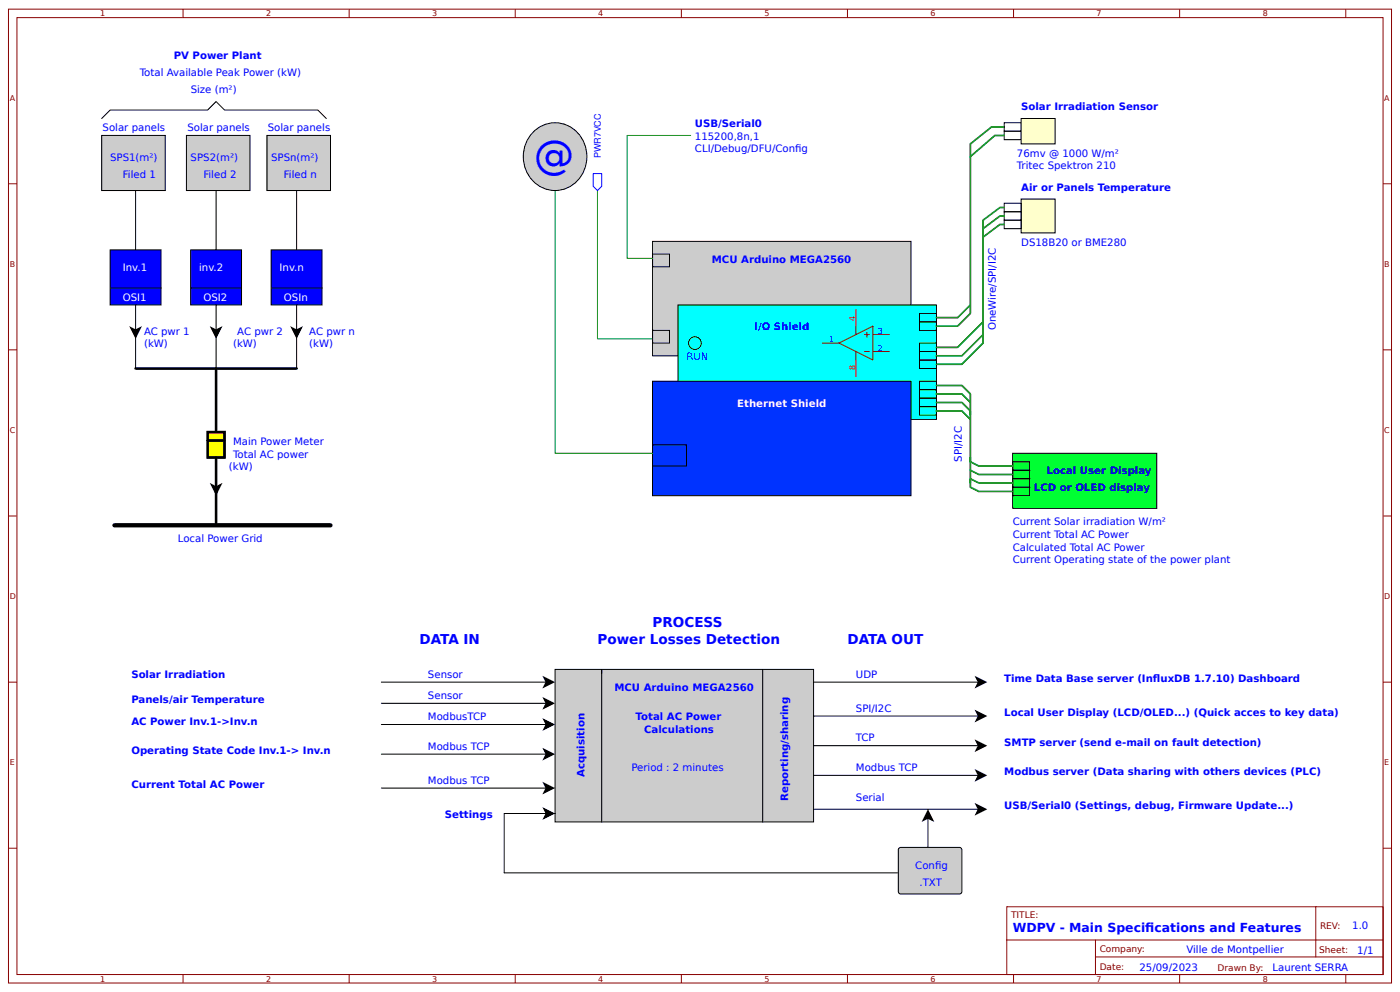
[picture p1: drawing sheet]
<svg xmlns="http://www.w3.org/2000/svg" width="437mm" height="310mm" viewBox="0 0 437 310" stroke-linecap="round" stroke-linejoin="round" font-family="sans-serif">
<defs><g id="words">
<text font-size="12.7" fill="#00f" x="166.7" y="52.9">@</text>
<g font-size="4.2" fill="#00f">
<text x="203.7" y="195.7">PROCESS</text>
<text x="131" y="201">DATA IN</text>
<text x="186.5" y="201">Power Losses Detection</text>
<text x="264.6" y="201">DATA OUT</text>
</g>
<g font-size="3.9" fill="#00f">
<text x="316.2" y="291">WDPV - Main Specifcations and Features</text>
<text x="357.6" y="291">i</text>
</g>
<g font-size="3.2" fill="#00f">
<text x="43.7" y="23.8">Total Available Peak Power (kW)</text>
<text x="54.2" y="18.5">PV Power Plant</text>
<text x="59.5" y="29.1">Size (m²)</text>
<text x="318.8" y="34.3">Solar Irradiation Sensor</text>
<text x="32" y="41">Solar panels</text>
<text x="58.5" y="41">Solar panels</text>
<text x="83.6" y="41">Solar panels</text>
<text x="217" y="39.6">USB/Serial0</text>
<text x="217" y="43.6">115200,8n,1</text>
<text x="217" y="47.6">CLI/Debug/DFU/Confg</text>
<text x="248.3" y="47.6">i</text>
<text x="34.4" y="50.2">SPS1(m²)</text>
<text x="59.5" y="50.2">SPS2(m²)</text>
<text x="84.6" y="50.2">SPSn(m²)</text>
<text x="317.5" y="52.9">Tritec Spektron 210</text>
<text x="317.5" y="48.9">76mv @ 1000 W/m²</text>
<text x="38.4" y="55.5">Filed 1</text>
<text x="63.5" y="55.5">Filed 2</text>
<text x="88.6" y="55.5">Filed n</text>
<text x="318.8" y="59.5">Air or Panels Temperature</text>
<text x="318.8" y="76.7">DS18B20 or BME280</text>
<text x="222.2" y="82">MCU Arduino MEGA2560</text>
<text x="45" y="104.5">AC pwr 1</text>
<text x="74.1" y="104.5">AC pwr 2</text>
<text x="96.6" y="104.5">AC pwr n</text>
<text x="235.5" y="103.1">I/O Shield</text>
<text x="310.9" y="103.1" transform="rotate(-90 310.9 103.1)">OneWire/SPI/I2C</text>
<text x="45" y="108.4">(kW)</text>
<text x="72.8" y="108.4">(kW)</text>
<text x="96.6" y="108.4">(kW)</text>
<text x="214.3" y="112.4">RUN</text>
<text x="72.8" y="138.9">Main Power Meter</text>
<text x="72.8" y="142.8">Total AC power</text>
<text x="71.4" y="146.8">(kW)</text>
<text x="300.3" y="144.1" transform="rotate(-90 300.3 144.1)">SPI/I2C</text>
<text x="326.8" y="148.1">Local User Display</text>
<text x="322.8" y="153.4">LCD or OLED display</text>
<text x="316.2" y="164">Current Solar irradiation W/m²</text>
<text x="316.2" y="168">Current Total AC Power</text>
<text x="55.6" y="169.3">Local Power Grid</text>
<text x="316.2" y="171.9">Calculated Total AC Power</text>
<text x="316.2" y="175.9">Current Operating state of the power plant</text>
<text x="41" y="211.6">Solar Irradiation</text>
<text x="133.6" y="211.6">Sensor</text>
<text x="191.8" y="215.6">MCU Arduino MEGA2560</text>
<text x="267.2" y="211.6">UDP</text>
<text x="313.5" y="212.9">Time Data Base server (InfuxDB 1.7.10) Dashboard</text>
<text x="360" y="212.9">l</text>
<text x="41" y="219.6">Panels/air Temperature</text>
<text x="133.6" y="218.2">Sensor</text>
<text x="41" y="226.2">AC Power Inv.1-&gt;Inv.n</text>
<text x="133.6" y="224.8">ModbusTCP</text>
<text x="198.4" y="224.8">Total AC Power</text>
<text x="267.2" y="222.2">SPI/I2C</text>
<text x="313.5" y="223.5">Local User Display (LCD/OLED...) (Quick acces to key data)</text>
<text x="201.1" y="228.8">Calculations</text>
<text x="267.2" y="231.5">TCP</text>
<text x="313.5" y="232.8">SMTP server (send e-mail on fault detection)</text>
<text x="41" y="235.4">Operating State Code Inv.1-&gt; Inv.n</text>
<text x="133.6" y="234.1">Modbus TCP</text>
<text x="133.6" y="244.7">Modbus TCP</text>
<text x="182.5" y="242.6" transform="rotate(-90 182.5 242.6)">Acquisition</text>
<text x="197.1" y="240.7">Period : 2 minutes</text>
<text x="267.2" y="240.7">Modbus TCP</text>
<text x="313.5" y="242">Modbus server (Data sharing with others devices (PLC)</text>
<text x="41" y="246">Current Total AC Power</text>
<text x="246.1" y="250" transform="rotate(-90 246.1 250)">Reporting/sharing</text>
<text x="267.2" y="250">Serial</text>
<text x="138.9" y="255.3">Settings</text>
<text x="313.5" y="252.6">USB/Serial0 (Settings, debug, Firmware Update...)</text>
<text x="285.8" y="271.1">Confg</text>
<text x="291.9" y="271.1">i</text>
<text x="287.1" y="276.4">.TXT</text>
<text x="422.2" y="290">1.0</text>
<text x="370.4" y="297.6">Ville de Montpellier</text>
<text x="423.8" y="297.7">1/1</text>
<text x="355.8" y="303">25/09/2023</text>
<text x="397.3" y="303">Laurent SERRA</text>
</g>
<g font-size="3.2" fill="#fff">
<text x="38.4" y="84.6">Inv.1</text>
<text x="62.2" y="84.6">inv.2</text>
<text x="87.3" y="84.6">Inv.n</text>
<text x="38.4" y="93.9">OSI1</text>
<text x="63.5" y="93.9">OSI2</text>
<text x="88.6" y="93.9">OSIn</text>
<text x="230.2" y="126.9">Ethernet Shield</text>
</g>
<text font-size="2.8" fill="#00f" x="187.6" y="49.4" transform="rotate(-90 187.6 49.4)">PWR7VCC</text>
<g font-size="2.8" fill="#800">
<text x="315.6" y="286.5">TITLE:</text>
<text x="412.1" y="290">REV:</text>
<text x="343.3" y="297.1">Company:</text>
<text x="411.9" y="297.6">Sheet:</text>
<text x="343.3" y="302.9">Date:</text>
<text x="380.1" y="303">Drawn By:</text>
</g>
<g font-size="2.5" fill="#800">
<text x="31.2" y="5.1">1</text>
<text x="83.1" y="5.1">2</text>
<text x="134.9" y="5.1">3</text>
<text x="186.8" y="5.1">4</text>
<text x="238.7" y="5.1">5</text>
<text x="290.5" y="5.1">6</text>
<text x="342.4" y="5.1">7</text>
<text x="394.2" y="5.1">8</text>
<text x="3" y="31.4">A</text>
<text x="432.2" y="31.4">A</text>
<text x="3" y="83.3">B</text>
<text x="432.2" y="83.3">B</text>
<text x="3" y="135.1">C</text>
<text x="432.2" y="135.1">C</text>
<text x="3" y="187">D</text>
<text x="432.2" y="187">D</text>
<text x="3" y="238.9">E</text>
<text x="432.2" y="238.9">E</text>
<text x="31.2" y="306.5">1</text>
<text x="83.1" y="306.5">2</text>
<text x="134.9" y="306.5">3</text>
<text x="186.8" y="306.5">4</text>
<text x="238.7" y="306.5">5</text>
<text x="290.5" y="306.5">6</text>
<text x="342.4" y="306.5">7</text>
<text x="394.2" y="306.5">8</text>
</g>
<g font-size="2.5" fill="#f00">
<text x="267" y="100.2" transform="rotate(-90 267 100.2)">4</text>
<text x="267" y="115.6" transform="rotate(-90 267 115.6)">8</text>
</g>
<g font-size="2.5" fill="#00f">
<text x="258.8" y="106.8">1</text>
<text x="274.1" y="104.2">3</text>
<text x="274.1" y="109.5">2</text>
</g>
</g></defs>
<g fill="none" stroke="#800" stroke-width=".31">
<path d="M2.6 2.9h431.8v304h-431.8zM5.3 5.5h426.5v298.7h-426.5zM57.1 2.9v2.6M109 2.9v2.6M160.9 2.9v2.6M212.7 2.9v2.6M264.6 2.9v2.6M316.4 2.9v2.6M368.3 2.9v2.6M420.2 2.9v2.6M2.6 57.4h2.7M431.8 57.4h2.6"/>
<path d="M2.6 109.2h2.7M431.8 109.2h2.6M2.6 161.1h2.7M431.8 161.1h2.6M2.6 212.9h2.7M431.8 212.9h2.6M2.6 264.8h2.7M431.8 264.8h2.6M314.3 283.1h117.5v21.1h-117.5zM314.4 293.4h117.3M342 298.7h89.7M342 293.4v10.6"/>
<path d="M410.8 283.1v15.6M57.1 304.2v2.7M109 304.2v2.7M160.9 304.2v2.7M212.7 304.2v2.7M264.6 304.2v2.7M316.4 304.2v2.7M368.3 304.2v2.7M420.2 304.2v2.7"/>
</g>
<path d="M203.7 75.4h80.7v35.7h-80.7z" fill="#ccc" stroke="#000" stroke-width=".31"/>
<path d="M211.7 95.2h80.7v35.7h-80.7z" fill="#0ff" stroke="#000" stroke-width=".31"/>
<path d="M203.7 119h80.7v35.7h-80.7z" fill="#03f" stroke="#000" stroke-width=".31"/>
<path d="M203.7 79.3h5.3v4h-5.3zM287.1 97.8h5.3v2.7h-5.3zM203.7 103.1h5.3v4h-5.3zM287.1 100.5h5.3v2.6h-5.3zM287.1 119h5.3v2.7h-5.3zM203.7 138.9h10.6v6.6h-10.6zM287.1 121.7h5.3v2.6h-5.3zM287.1 124.3h5.3v2.6h-5.3zM287.1 126.9h5.3v2.7h-5.3z" fill="none" stroke="#000" stroke-width=".31"/>
<path d="M173.3 59.5v82h30.4M186.5 59.5v46.3h17.2" fill="none" stroke="#080" stroke-width=".31"/>
<path d="M316.2 141.5h45v17.2h-45z" fill="#0f3" stroke="#000" stroke-width=".31"/>
<path d="M316.2 144.1h5.3v2.7h-5.3zM316.2 146.8h5.3v2.6h-5.3zM316.2 149.4h5.3v2.7h-5.3zM316.2 152.1h5.3v2.6h-5.3z" fill="none" stroke="#000" stroke-width=".31"/>
<path d="M292.4 120.3h7.9l2.6 2.7v29.1l2.7 1.3h10.6M292.4 123h7.9l2.6 2.6M292.4 125.6h7.9l2.6 2.7v1.3M292.4 128.3h7.9l2.6 2.6M302.9 150.8v-1.4l2.7 1.4h10.6M302.9 146.8l2.7 1.3h10.6M302.9 142.8v1.3l2.7 1.4h10.6" fill="none" stroke="#080" stroke-width=".53"/>
<path d="M166.7 41a9.8 9.8 0 0 1 10.3-1.9 9.8 9.8 0 0 1 6.1 8.5 10 10 0 0 1-4.4 10.1 10 10 0 0 1-11.1-.1 11 11 0 0 1-.9-16.6z" fill="#ccc" stroke="#000" stroke-width=".31"/>
<path d="M185.2 54.2h2.7v4l-1.4 1.3-1.3-1.3z" fill="none" stroke="#00f" stroke-width=".31"/>
<path d="M267.2 96.5v5.3M267.2 112.4v5.3" fill="none" stroke="#f00" stroke-width=".31"/>
<path d="M256.6 107.1h5.3M261.9 107.1l10.6-5.3v10.6zM267.2 101.8v2.7M267.2 109.7v2.7M269.9 109.7h1.6M269.9 104.5h1.6M270.7 103.7v1.6M272.5 109.7h5.3M272.5 104.5h5.3" fill="none" stroke="#800" stroke-width=".31"/>
<g fill="none" stroke="#000" stroke-width=".31">
<path d="M313.5 38.3h5.3v2.7h-5.3zM313.5 41h5.3v2.6h-5.3z"/>
<circle cx="217" cy="107.1" r="1.98"/>
</g>
<path d="M313.5 39.6h-3.9l-6.7 5.3v52.9l-3.9 4h-6.6M313.5 42.3h-2.9l-7.7 6.6M302.9 95.2l-3.9 4h-6.6" fill="none" stroke="#080" stroke-width=".53"/>
<path d="M318.8 37h10.6v7.9h-10.6z" fill="#ffc" stroke="#000" stroke-width=".31"/>
<path d="M215.6 42.3h-19.8v38.3h7.9" fill="none" stroke="#080" stroke-width=".31"/>
<path d="M173.3 209h80.7v47.6h-80.7z" fill="#ccc" stroke="#000" stroke-width=".31"/>
<path d="M169.3 211l4 1.9-4 2 1-2zM304.3 211l3.9 1.9-3.9 2 1-2zM169.3 224.2l4 2-4 2 1-2zM169.3 233.4l4 2-4 2 1-2zM304.3 221.5l3.9 2-3.9 2 1-2zM304.3 230.8l3.9 2-3.9 2 1-2zM169.3 244l4 2-4 2 1-2zM289.7 252.6l2 4-2-1-2 1z" fill="#000"/>
<path d="M119.1 212.9h52.9M254 212.9h52.9M119.1 226.2h52.9M119.1 235.4h52.9M254 223.5h52.9M254 232.8h52.9M119.1 246h52.9" fill="none" stroke="#000" stroke-width=".31"/>
<path d="M280.7 264.8l.6-.3h18.2l.6 .3 .2 .5v13l-.2 .6-.6 .2h-18.2l-.6-.2-.2-.6v-13z" fill="#ccc" stroke="#000" stroke-width=".31"/>
<path d="M187.9 210.3v-1.3v47.6M238.1 209v47.6M254 252.6h52.9M289.7 255.3v9.2" fill="none" stroke="#000" stroke-width=".31"/>
<path d="M304.3 250.6l3.9 2-3.9 2 1-2z" fill="#000"/>
<g fill="#ccc" stroke="#000" stroke-width=".31">
<path d="M31.7 42.3h19.9v17.2h-19.9z"/>
<path d="M58.2 42.3h19.9v17.2h-19.9z"/>
<path d="M83.3 42.3h19.9v17.2h-19.9z"/>
</g>
<g fill="#00f" stroke="#000" stroke-width=".31">
<path d="M34.4 78h15.9v17.2h-15.9z"/>
<path d="M59.5 78h15.9v17.2h-15.9z"/>
<path d="M84.7 78h15.8v17.2h-15.8z"/>
</g>
<path d="M64.8 134.9h5.3v7.9h-5.3z" fill="#ff0" stroke="#000" stroke-width=".79" stroke-linecap="butt"/>
<g fill="none" stroke="#000" stroke-width=".31">
<path d="M31.7 37l2.7-2.7h30.4l2.7-2.6 2.6 2.6h29.1l2.7 2.7M42.3 59.5v18.5M67.5 59.5v18.5M92.6 59.5v18.5M34.4 89.9h15.9M42.3 95.2v19.8M59.5 89.9h15.9M67.5 95.2v19.8M84.7 89.9h15.8M92.6 95.2v19.8M287.1 107.1h5.3v2.6h-5.3zM287.1 109.7h5.3v2.7h-5.3z"/>
<path d="M119.1 219.6h52.9M173.3 253.9h-15.9v18.6h123.1M254 242h52.9"/>
</g>
<path d="M42.3 115h50.3M67.5 115v19.9M64.8 137.5h5.3M67.5 142.8v21.2" fill="none" stroke="#000" stroke-width=".79"/>
<path d="M35.7 164h67.5" fill="none" stroke="#000" stroke-width="1.3"/>
<path d="M40.3 101.8l2 1 2-1-2 4zM65.5 101.8l2 1 2-1-2 4zM90.6 101.8l2 1 2-1-2 4zM65.5 150.8l2 1 2-1-2 3.9zM169.3 217.6l4 2-4 1.9 1-1.9zM169.3 252l4 1.9-4 2 1-2zM304.3 240.1l3.9 1.9-3.9 2 1-2z" fill="#000"/>
<path d="M318.8 62.1h10.6v10.6h-10.6z" fill="#ffc" stroke="#000" stroke-width=".31"/>
<path d="M313.5 66.1h5.3v2.6h-5.3zM313.5 63.4h5.3v2.7h-5.3zM313.5 68.7h5.3v2.7h-5.3zM287.1 112.4h5.3v2.6h-5.3z" fill="none" stroke="#000" stroke-width=".31"/>
<path d="M313.5 64.8h-1.3l-5.3 3.9v31.8l-7.9 7.9h-6.6M313.5 67.4h-1.3l-5.3 4M313.5 70.1h-1.3l-5.3 3.9M306.9 100.5v4l-6.6 6.6h-7.9M306.9 103.1v4l-6.6 6.6h-7.9" fill="none" stroke="#080" stroke-width=".53"/>
<use href="#words"/>
</svg>
